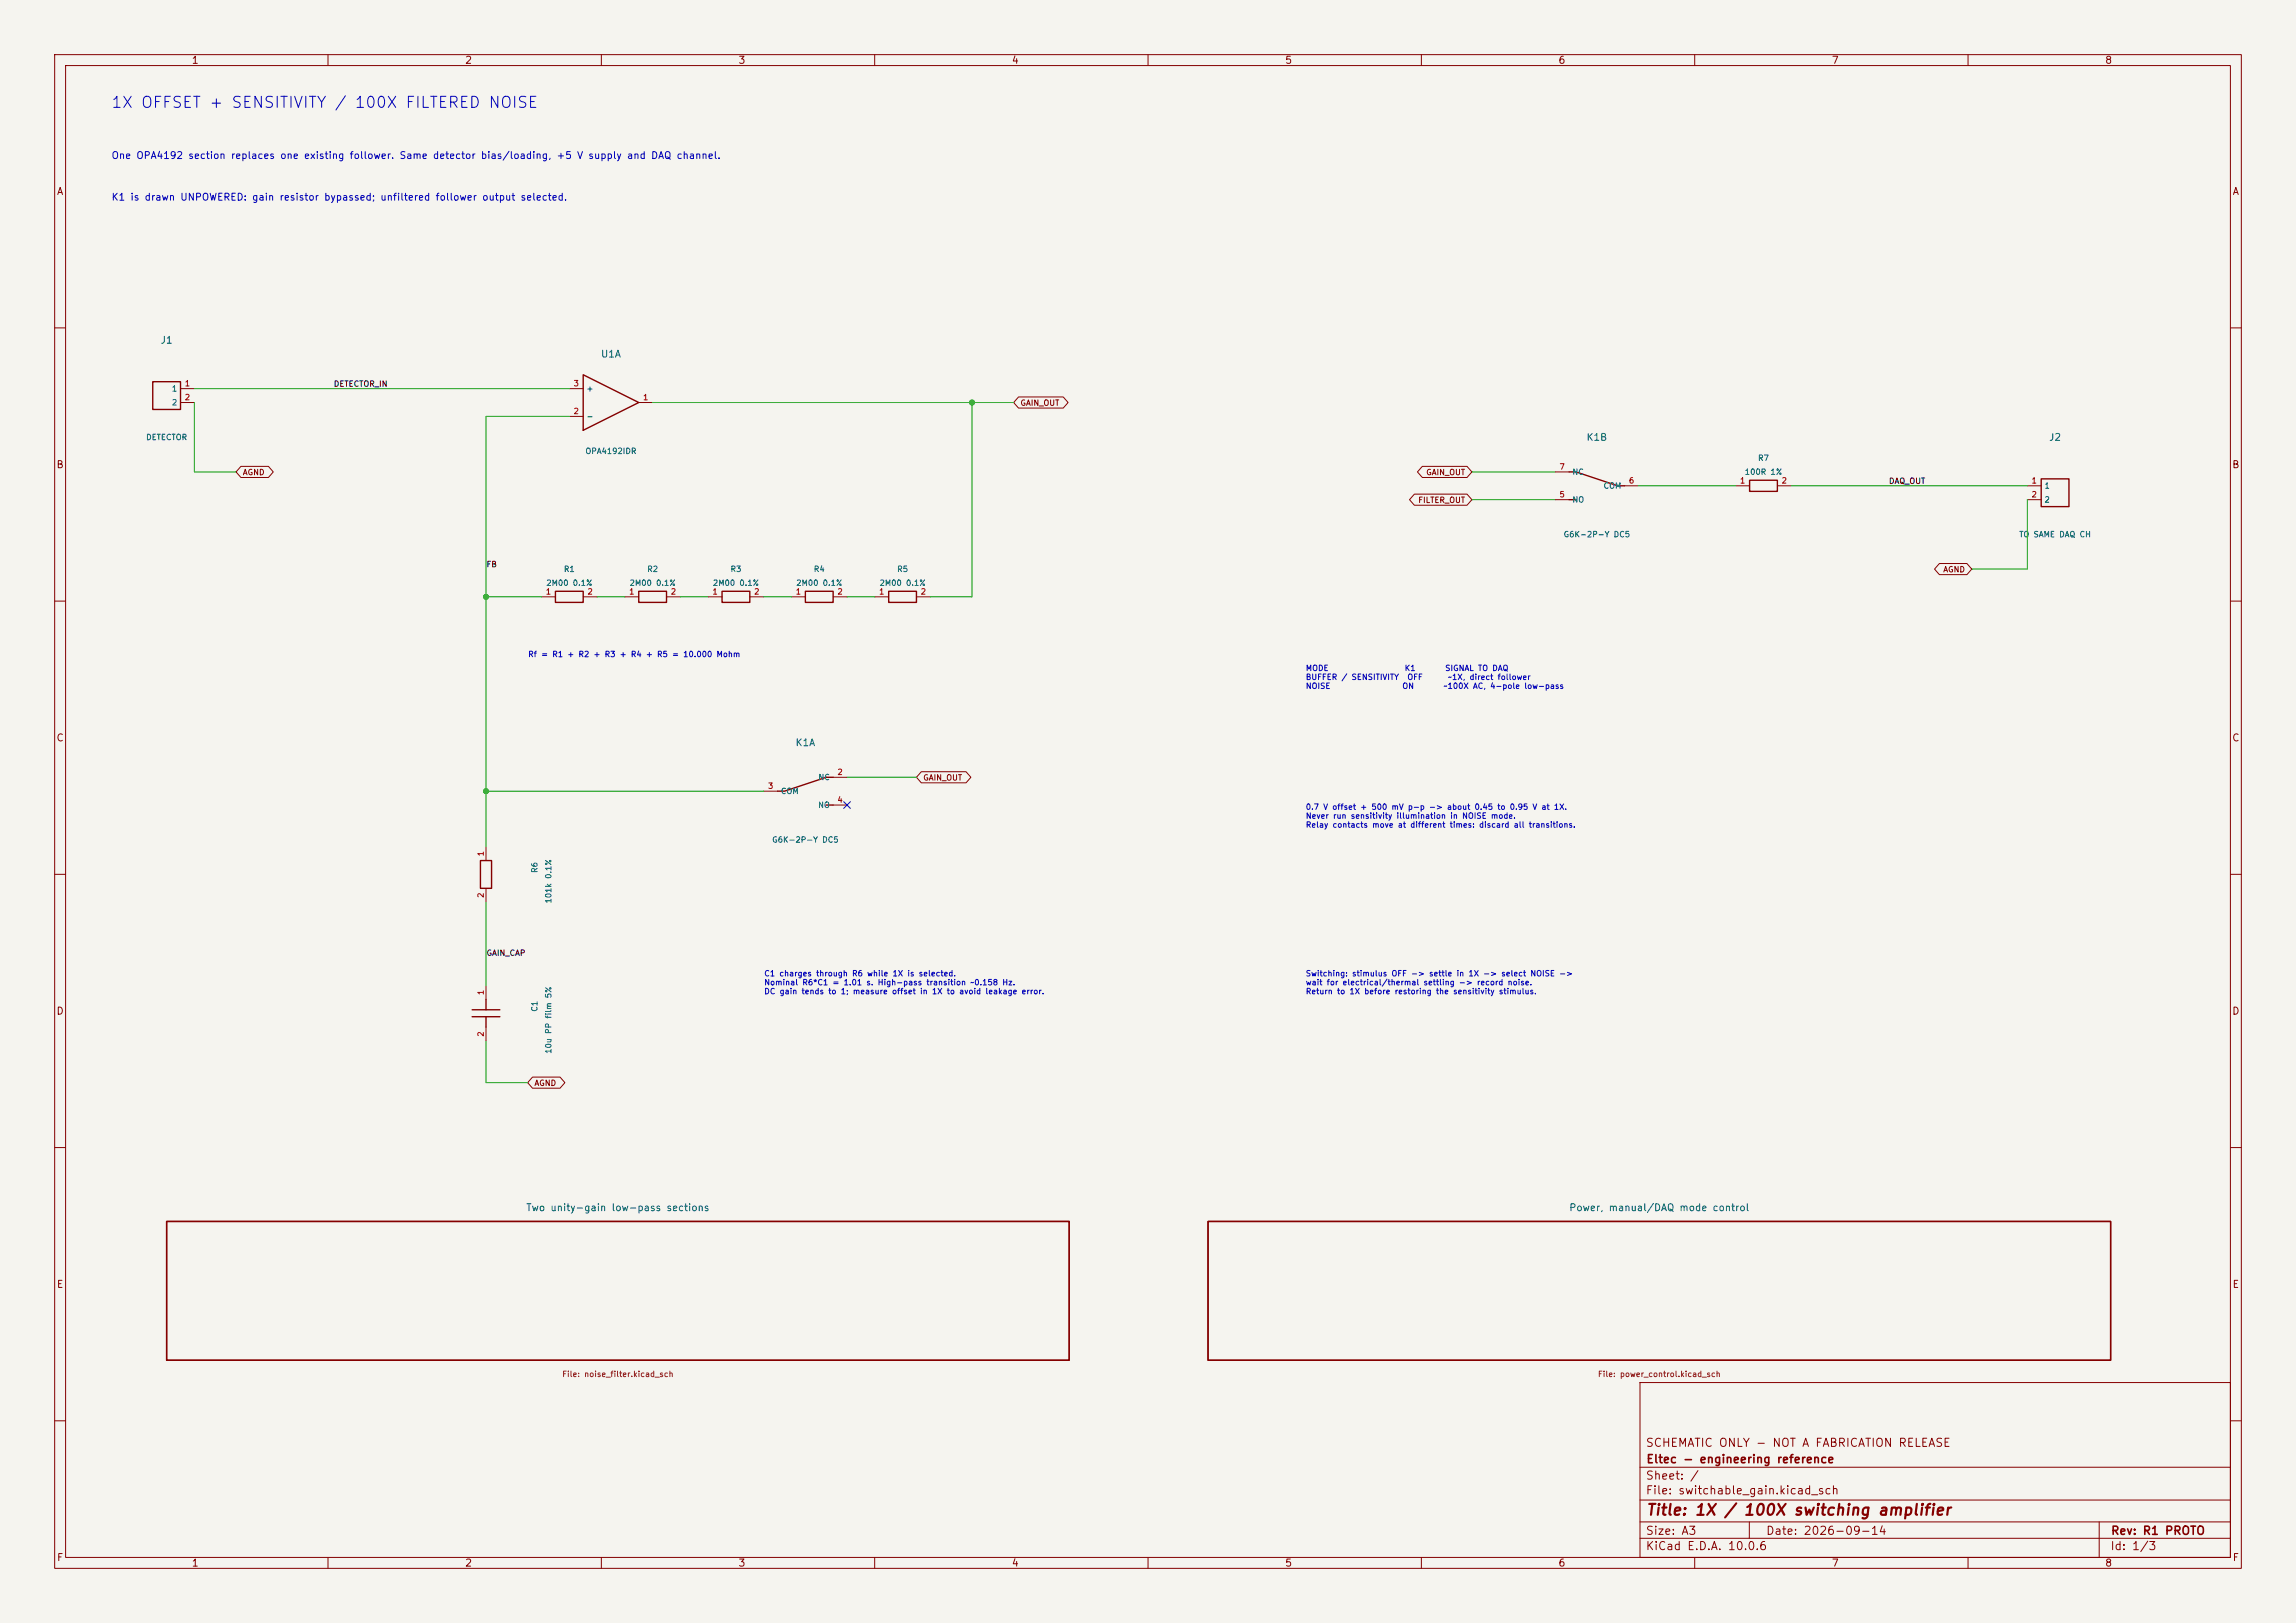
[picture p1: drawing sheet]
<svg xmlns="http://www.w3.org/2000/svg" width="420mm" height="297mm" viewBox="0 0 420 297" stroke-linecap="round" stroke-linejoin="round" font-family="sans-serif">
<defs><g id="words">
<text font-size="2" fill="#0000c2" x="20.2" y="20.3">1X OFFSET + SENSITIVITY / 100X FILTERED NOISE</text>
<text font-size="2" fill="#840000" x="301" y="277.8">Title: 1X / 100X switching amplifier</text>
<g font-size="1.5" fill="#840000">
<text x="300.9" y="265.1">SCHEMATIC ONLY - NOT A FABRICATION RELEASE</text>
<text x="301" y="268.1">Eltec - engineering reference</text>
<text x="300.9" y="273.8">File: switchable_gain.kicad_sch</text>
<text x="300.9" y="271.1">Sheet: /</text>
<text x="300.9" y="281.2">Size: A3</text>
<text x="322.9" y="281.2">Date: 2026-09-14</text>
<text x="386" y="281.2">Rev: R1 PROTO</text>
<text x="300.9" y="284">KiCad E.D.A. 10.0.6</text>
<text x="385.9" y="284">Id: 1/3</text>
</g>
<g font-size="1.3" fill="#840000">
<text x="35" y="12">1</text>
<text x="85" y="12">2</text>
<text x="135" y="12">3</text>
<text x="185" y="12">4</text>
<text x="235" y="12">5</text>
<text x="285" y="12">6</text>
<text x="335" y="12">7</text>
<text x="385" y="12">8</text>
<text x="10.3" y="36">A</text>
<text x="408.3" y="36">A</text>
<text x="10.2" y="86">B</text>
<text x="408.2" y="86">B</text>
<text x="10.2" y="136">C</text>
<text x="408.2" y="136">C</text>
<text x="10.2" y="186">D</text>
<text x="408.2" y="186">D</text>
<text x="10.3" y="236">E</text>
<text x="408.3" y="236">E</text>
<text x="10.3" y="286">F</text>
<text x="35" y="287">1</text>
<text x="85" y="287">2</text>
<text x="135" y="287">3</text>
<text x="185" y="287">4</text>
<text x="235" y="287">5</text>
<text x="285" y="287">6</text>
<text x="335" y="287">7</text>
<text x="385" y="287">8</text>
<text x="408.3" y="286">F</text>
</g>
<g font-size="1.3" fill="#0000c2">
<text x="20.3" y="29.4">One OPA4192 section replaces one existing follower. Same detector bias/loading, +5 V supply and DAQ channel.</text>
<text x="20.3" y="37">K1 is drawn UNPOWERED: gain resistor bypassed; unfiltered follower output selected.</text>
</g>
<g font-size="1.3" fill="#006464">
<text x="29.3" y="63.2">J1</text>
<text x="109.8" y="65.7">U1A</text>
<text x="290.1" y="81">K1B</text>
<text x="374.7" y="81">J2</text>
<text x="145.4" y="136.9">K1A</text>
<text x="96.2" y="221.9">Two unity-gain low-pass sections</text>
<text x="287" y="221.9">Power, manual/DAQ mode control</text>
</g>
<g font-size="1" fill="#006464">
<text x="31.3" y="71.9">1</text>
<text x="107.2" y="71.9">+</text>
<text x="31.3" y="74.4">2</text>
<text x="107.2" y="77">-</text>
<text x="26.6" y="80.8">DETECTOR</text>
<text x="107" y="83.3">OPA4192IDR</text>
<text x="287.5" y="87.1">NC</text>
<text x="293.2" y="89.7">COM</text>
<text x="319.1" y="87.1">100R 1%</text>
<text x="321.5" y="84.6">R7</text>
<text x="373.9" y="89.7">1</text>
<text x="287.5" y="92.2">NO</text>
<text x="373.9" y="92.2">2</text>
<text x="285.9" y="98.6">G6K-2P-Y DC5</text>
<text x="369.3" y="98.6">TO SAME DAQ CH</text>
<text x="99.8" y="107.4">2M00 0.1%</text>
<text x="103" y="104.9">R1</text>
<text x="115.1" y="107.4">2M00 0.1%</text>
<text x="118.3" y="104.9">R2</text>
<text x="130.3" y="107.4">2M00 0.1%</text>
<text x="133.5" y="104.9">R3</text>
<text x="145.5" y="107.4">2M00 0.1%</text>
<text x="148.8" y="104.9">R4</text>
<text x="160.8" y="107.4">2M00 0.1%</text>
<text x="164" y="104.9">R5</text>
<text x="149.6" y="143">NC</text>
<text x="142.7" y="145.5">COM</text>
<text x="149.6" y="148.1">NO</text>
<text x="141.1" y="154.4">G6K-2P-Y DC5</text>
<text x="98.6" y="159.8" transform="rotate(-90 98.6 159.8)">R6</text>
<text x="101.1" y="165.4" transform="rotate(-90 101.1 165.4)">101k 0.1%</text>
<text x="98.6" y="185.2" transform="rotate(-90 98.6 185.2)">C1</text>
<text x="101.1" y="192.9" transform="rotate(-90 101.1 192.9)">10u PP film 5%</text>
</g>
<g font-size="1" fill="#a90000">
<text x="33.7" y="70.9">1</text>
<text x="104.8" y="70.9">3</text>
<text x="33.7" y="73.5">2</text>
<text x="104.8" y="76">2</text>
<text x="117.5" y="73.5">1</text>
<text x="285.2" y="86.2">7</text>
<text x="297.9" y="88.7">6</text>
<text x="318.2" y="88.7">1</text>
<text x="325.8" y="88.7">2</text>
<text x="371.5" y="88.7">1</text>
<text x="285.2" y="91.3">5</text>
<text x="371.5" y="91.3">2</text>
<text x="99.7" y="109">1</text>
<text x="107.4" y="109">2</text>
<text x="115" y="109">1</text>
<text x="122.6" y="109">2</text>
<text x="130.2" y="109">1</text>
<text x="137.8" y="109">2</text>
<text x="145.5" y="109">1</text>
<text x="153.1" y="109">2</text>
<text x="160.7" y="109">1</text>
<text x="168.3" y="109">2</text>
<text x="153.1" y="142.1">2</text>
<text x="140.4" y="144.6">3</text>
<text x="153.1" y="147.1">4</text>
<text x="88.7" y="156.8" transform="rotate(-90 88.7 156.8)">1</text>
<text x="88.7" y="164.4" transform="rotate(-90 88.7 164.4)">2</text>
<text x="88.7" y="182.2" transform="rotate(-90 88.7 182.2)">1</text>
<text x="88.7" y="189.8" transform="rotate(-90 88.7 189.8)">2</text>
</g>
<g font-size="1" fill="#0f0f0f">
<text x="61" y="71">DETECTOR_IN</text>
<text x="345.4" y="88.8">DAQ_OUT</text>
<text x="88.9" y="104">FB</text>
<text x="88.9" y="175.2">GAIN_CAP</text>
</g>
<g font-size="1" fill="#840000">
<text x="186.6" y="74.5">GAIN_OUT</text>
<text x="44.3" y="87.2">AGND</text>
<text x="260.8" y="87.2">GAIN_OUT</text>
<text x="259.3" y="92.3">FILTER_OUT</text>
<text x="355.4" y="105">AGND</text>
<text x="168.8" y="143.1">GAIN_OUT</text>
<text x="97.7" y="199">AGND</text>
</g>
<g font-size="1" fill="#0000c2">
<text x="96.5" y="120.5">Rf = R1 + R2 + R3 + R4 + R5 = 10.000 Mohm</text>
<text x="238.8" y="123">MODE</text>
<text x="238.8" y="124.7">BUFFER / SENSITIVITY</text>
<text x="256.9" y="123">K1</text>
<text x="257.3" y="124.7">OFF</text>
<text x="264.3" y="123">SIGNAL TO DAQ</text>
<text x="264.8" y="124.7">~1X, direct follower</text>
<text x="238.8" y="126.3">NOISE</text>
<text x="256.4" y="126.3">ON</text>
<text x="264" y="126.3">~100X AC, 4-pole low-pass</text>
<text x="238.8" y="148.4">0.7 V offset + 500 mV p-p -&gt; about 0.45 to 0.95 V at 1X.</text>
<text x="238.8" y="150.1">Never run sensitivity illumination in NOISE mode.</text>
<text x="238.8" y="151.7">Relay contacts move at different times: discard all transitions.</text>
<text x="139.7" y="178.9">C1 charges through R6 while 1X is selected.</text>
<text x="238.8" y="178.9">Switching: stimulus OFF -&gt; settle in 1X -&gt; select NOISE -&gt;</text>
<text x="139.7" y="180.5">Nominal R6*C1 = 1.01 s. High-pass transition ~0.158 Hz.</text>
<text x="139.7" y="182.2">DC gain tends to 1; measure offset in 1X to avoid leakage error.</text>
<text x="238.8" y="180.5">wait for electrical/thermal settling -&gt; record noise.</text>
<text x="238.8" y="182.2">Return to 1X before restoring the sensitivity stimulus.</text>
</g>
<g font-size="1" fill="#725600">
<text x="102.7" y="252.2">File: noise_filter.kicad_sch</text>
<text x="292.2" y="252.2">File: power_control.kicad_sch</text>
</g>
</g></defs>
<path d="M0 0h420v297h-420z" fill="#f5f4ef" stroke="#f5f4ef" stroke-width=".18"/>
<g fill="none" stroke="#840000" stroke-width=".18">
<path d="M10 10h400v277h-400zM12 12h396v273h-396zM60 10v2M110 10v2M160 10v2M210 10v2M260 10v2M310 10v2M360 10v2M10 60h2M33 71.1h2.6M33 73.7h2.6"/>
<path d="M104.1 71.1h2.6M104.1 76.2h2.6M116.8 73.7h2.6M186.3 72.6h8.2l.9 1.1-.9 1h-8.2l-.9-1zM408 60h2M44.1 85.3h5l.9 1.1-.9 1h-5l-.9-1zM258.7 90.4h9.7l.8 1-.8 1.1h-9.7l-.9-1.1zM260.2 85.3h8.2l.8 1.1-.8 1h-8.2l-.9-1zM284.5 91.4h2.5M284.5 86.4h2.5M297.2 88.9h2.5M317.5 88.9h2.5"/>
<path d="M325.1 88.9h2.6M370.8 91.4h2.6M370.8 88.9h2.6M10 110h2M99.1 109.2h2.5M106.7 109.2h2.5M114.3 109.2h2.5M121.9 109.2h2.6M129.5 109.2h2.6M137.2 109.2h2.5M144.8 109.2h2.5M152.4 109.2h2.5"/>
<path d="M160 109.2h2.6M167.6 109.2h2.6M354.8 103.1h5l.9 1-.9 1.1h-5l-.9-1.1zM408 110h2M10 160h2M88.9 154.9v2.6M139.7 144.8h2.5M152.4 142.2h2.5M152.4 147.3h2.5M168.5 141.2h8.2l.9 1-.9 1.1h-8.2l-.9-1.1zM408 160h2M88.9 162.6v2.5"/>
<path d="M88.9 180.3v2.6M88.9 188v2.5M97.4 197.1h5l.9 1-.9 1h-5l-.9-1zM10 210h2M408 210h2M300 253h108v32h-108zM10 260h2M300 278.5h108M300 274.5h108M300 268.5h108M320 278.5v3M384 278.5v6.5"/>
<path d="M408 260h2M60 285v2M110 285v2M160 285v2M210 285v2M260 285v2M300 281.5h108M310 285v2M360 285v2"/>
</g>
<g fill="none" stroke="#840000" stroke-width=".25">
<path d="M27.9 69.9h5.1v5h-5.1zM106.7 68.6l10.1 5.1-10.1 5zM287 86.4h1.3l7.6 2.5h1.3M287 91.4h1.3M320 87.9h5.1v2h-5.1zM373.4 87.6h5.1v5.1h-5.1zM101.6 108.2h5.1v2h-5.1zM116.8 108.2h5.1v2h-5.1zM132.1 108.2h5.1v2h-5.1zM147.3 108.2h5.1v2h-5.1zM162.6 108.2h5v2h-5zM87.9 157.5h2v5.1h-2z"/>
<path d="M151.1 147.3h1.3M152.4 142.2h-1.3l-7.6 2.6h-1.3M86.4 184.8h5M86.4 186.1h5M88.9 182.9v1.9M88.9 186.1v1.9M30.5 223.5h165.1v25.4h-165.1zM221 223.5h165.1v25.4h-165.1z"/>
</g>
<g fill="none" stroke="#009600" stroke-width=".18">
<path d="M35.6 73.7v12.7h7.6M35.6 71.1h68.5M104.1 76.2h-15.2v78.7M119.4 73.7h66M177.8 73.7v35.5h-7.6M269.2 86.4h15.3M269.2 91.4h15.3M299.7 88.9h17.8M327.7 88.9h43.1M370.8 91.4v12.7h-10.1M88.9 109.2h10.2M109.2 109.2h5.1"/>
<path d="M124.5 109.2h5M139.7 109.2h5.1M154.9 109.2h5.1M88.9 144.8h50.8M154.9 142.2h12.7M88.9 165.1v15.2M88.9 190.5v7.6h7.6"/>
</g>
<path d="M154.3 146.7l1.2 1.2M155.5 146.7l-1.2 1.2" fill="none" stroke="#000084" stroke-width=".18"/>
<g fill="#009600" stroke="#009600" stroke-width=".18">
<circle cx="88.9" cy="109.2" r=".46"/>
<circle cx="88.9" cy="144.8" r=".46"/>
<circle cx="177.8" cy="73.7" r=".46"/>
</g>
<use href="#words"/>
</svg>
